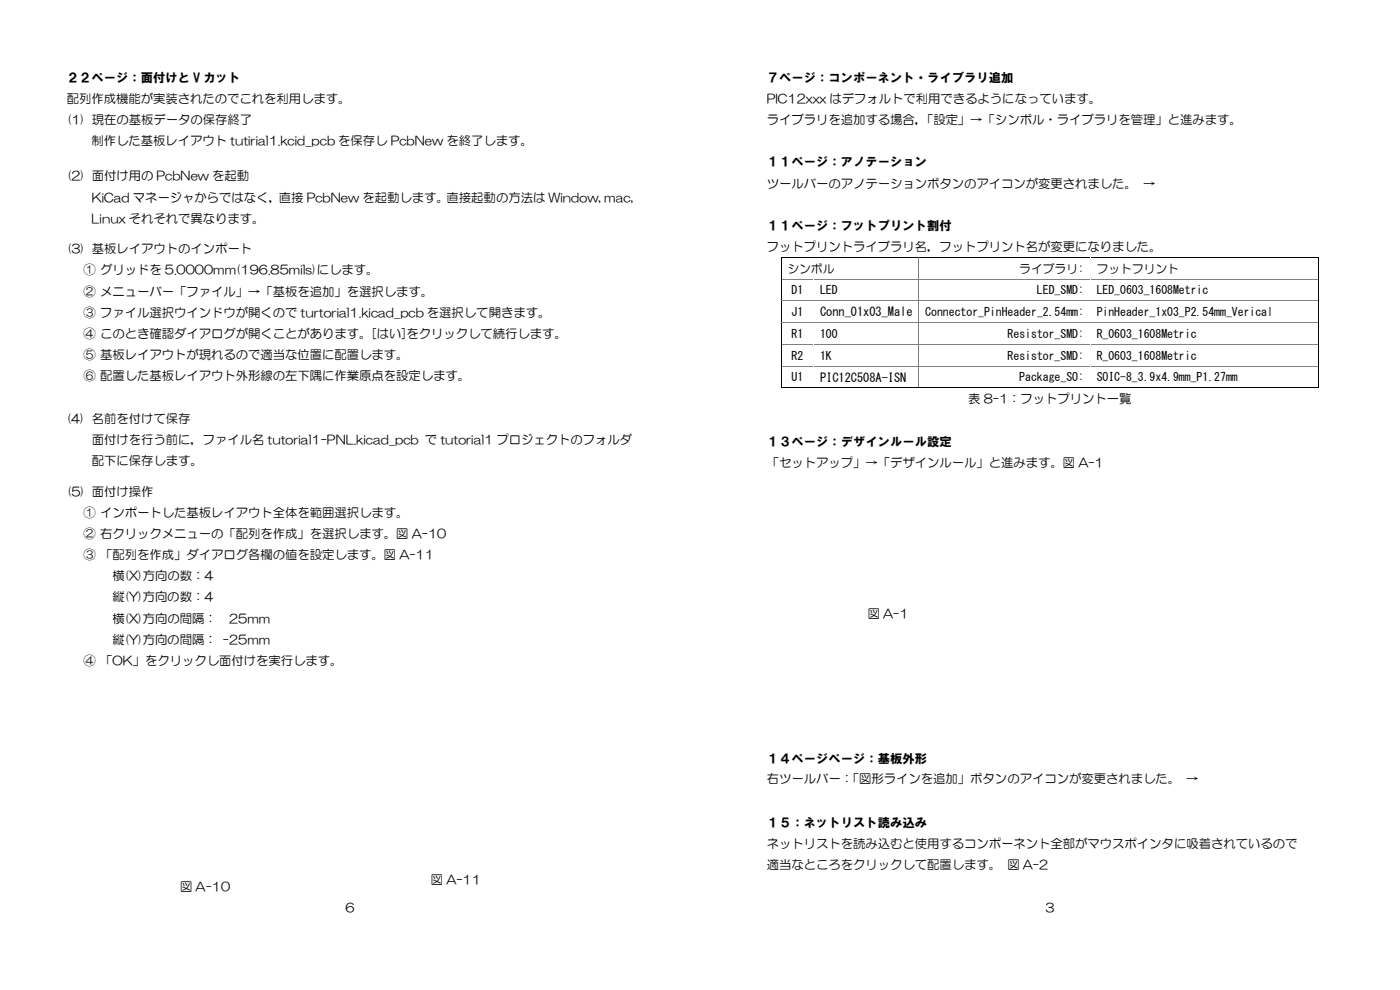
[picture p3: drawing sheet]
<svg xmlns="http://www.w3.org/2000/svg" width="420mm" height="297mm" viewBox="0 0 420 297" stroke-linecap="round" stroke-linejoin="round" font-family="sans-serif">
<defs><g id="words">
<g font-size="3.7">
<text x="20" y="24.5">２２ページ：面付けと V カット</text>
<text x="230.1" y="24.5">７ページ：コンポーネント・ライブラリ追加</text>
<text x="20" y="30.9">配列作成機能が実装されたのでこれを利用します。</text>
<text x="230.1" y="30.9">PIC12xxx はデフォルトで利用できるようになっています。</text>
<text x="20.1" y="37.2">(1) 現在の基板データの保存終了</text>
<text x="230.1" y="37.2">ライブラリを追加する場合，</text>
<text x="276.4" y="37.2">「設定」→「シンボル・ライブラリを管理」と進みます。</text>
<text x="27.4" y="43.6">制作した基板レイアウト tutirial1.kcid_pcb を保存し PcbNew を終了します。</text>
<text x="230.1" y="49.9">１１ページ：アノテーション</text>
<text x="20.1" y="54.1">(2) 面付け用の PcbNew を起動</text>
<text x="230.1" y="56.3">ツールバーのアノテーションボタンのアイコンが変更されました。 →</text>
<text x="27.5" y="60.5">KiCad マネージャからではなく，直接 PcbNew を起動します。直接起動の方法は Window, mac,</text>
<text x="27.5" y="66.8">Linux それそれで異なります。</text>
<text x="230.1" y="69">１１ページ：フットプリント割付</text>
<text x="20.1" y="76">(3) 基板レイアウトのインポート</text>
<text x="230.1" y="75.3">フットプリントライブラリ名，フットプリント名が変更になりました。</text>
<text x="25" y="82.4">① グリッドを 5.0000mm(196.85mils)にします。</text>
<text x="25" y="88.7">② メニューバー「ファイル」→「基板を追加」を選択します。</text>
<text x="25" y="95.1">③ ファイル選択ウインドウが開くので turtorial1.kicad_pcb を選択して開きます。</text>
<text x="246.1" y="94.9">Conn_01x03_Male</text>
<text x="25" y="101.4">④ このとき確認ダイアログが開くことがあります。[はい]をクリックして続行します。</text>
<text x="25" y="107.8">⑤ 基板レイアウトが現れるので適当な位置に配置します。</text>
<text x="25" y="114.1">⑥ 配置した基板レイアウト外形線の左下隅に作業原点を設定します。</text>
<text x="246.1" y="114.5">PIC12C508A-ISN</text>
<text x="290.6" y="121">表 8-1：フットプリント一覧</text>
<text x="20" y="126.8">(4) 名前を付けて保存</text>
<text x="27.5" y="133.2">面付けを行う前に，ファイル名 tutorial1-PNL.kicad_pcb で tutorial1 プロジェクトのフォルダ</text>
<text x="230.1" y="133.7">１３ページ：デザインルール設定</text>
<text x="27.5" y="139.5">配下に保存します。</text>
<text x="230.1" y="140">「セットアップ」→「デザインルール」と進みます。図 A-1</text>
<text x="20.1" y="148.7">(5) 面付け操作</text>
<text x="25" y="155">① インポートした基板レイアウト全体を範囲選択します。</text>
<text x="25" y="161.4">② 右クリックメニューの「配列を作成」を選択します。図 A-10</text>
<text x="25" y="167.7">③ 「配列を作成」ダイアログ各欄の値を設定します。図 A-11</text>
<text x="33.7" y="174.1">横(X)方向の数：4</text>
<text x="33.7" y="180.4">縦(Y)方向の数：4</text>
<text x="260.4" y="185.5">図 A-1</text>
<text x="33.7" y="186.8">横(X)方向の間隔：</text>
<text x="68.7" y="186.8">25mm</text>
<text x="33.7" y="193.1">縦(Y)方向の間隔： -25mm</text>
<text x="25" y="199.5">④ 「OK」をクリックし面付けを実行します。</text>
<text x="230.1" y="228.9">１４ページページ：基板外形</text>
<text x="230.1" y="234.9">右ツールバー：</text>
<text x="254.2" y="234.9">「図形ラインを追加」ボタンのアイコンが変更されました。 →</text>
<text x="230.1" y="248">１５：ネットリスト読み込み</text>
<text x="230.1" y="254.3">ネットリストを読み込むと使用するコンポーネント全部がマウスポインタに吸着されているので</text>
<text x="230.1" y="260.7">適当なところをクリックして配置します。 図 A-2</text>
<text x="54.1" y="267.5">図 A-10</text>
<text x="129.3" y="265.2">図 A-11</text>
<text x="103.6" y="273.6">6</text>
<text x="313.7" y="273.6">3</text>
</g>
<g font-size="3.5">
<text x="236.3" y="81.8">シンボル</text>
<text x="305.9" y="81.8">ライブラリ:</text>
<text x="329.1" y="81.8">フットフリント</text>
<text x="237.5" y="88.3">D1</text>
<text x="246.1" y="88.3">LED</text>
<text x="311.2" y="88.3">LED_SMD:</text>
<text x="329.1" y="88.3">LED_0603_1608Metric</text>
<text x="237.5" y="94.8">J1</text>
<text x="277.7" y="94.8">Connector_PinHeader_2.54mm:</text>
<text x="329.1" y="94.8">PinHeader_1x03_P2.54mm_Verical</text>
<text x="237.5" y="101.4">R1</text>
<text x="246.1" y="101.4">100</text>
<text x="302.4" y="101.4">Resistor_SMD:</text>
<text x="329.1" y="101.4">R_0603_1608Metric</text>
<text x="237.5" y="107.9">R2</text>
<text x="246.1" y="107.9">1K</text>
<text x="302.4" y="107.9">Resistor_SMD:</text>
<text x="329.1" y="107.9">R_0603_1608Metric</text>
<text x="237.5" y="114.4">U1</text>
<text x="305.9" y="114.4">Package_SO:</text>
<text x="329.1" y="114.4">SOIC-8_3.9x4.9mm_P1.27mm</text>
</g>
</g></defs>
<path d="M234.3 77.2l.2 .1zM275.7 77.2l.2 .1zM327.1 77.2l.2 .1zM395.7 77.2l.2 .1z" fill="#000"/>
<path d="M234.4 77.3v6.4M234.5 77.2h41.2M275.9 77.2h51.2M327.3 77.2h68.4" fill="none" stroke="#000" stroke-width=".3"/>
<path d="M275.8 77.3v6.4" fill="none" stroke="#808080" stroke-width=".3"/>
<path d="M327.1 77.3h.2v6.4h-.2z" fill="#fff"/>
<path d="M395.8 77.3v6.4" fill="none" stroke="#000" stroke-width=".3"/>
<path d="M234.3 83.7l.2 .1z" fill="#000"/>
<path d="M234.5 83.8h9.6" fill="none" stroke="#808080" stroke-width=".3"/>
<path d="M244.1 83.7l.2 .1z" fill="#808080"/>
<path d="M244.3 83.8h31.4" fill="none" stroke="#808080" stroke-width=".3"/>
<path d="M275.7 83.7l.2 .1z" fill="#808080"/>
<path d="M275.9 83.8h51.2" fill="none" stroke="#808080" stroke-width=".3"/>
<path d="M327.1 83.7l.2 .1z" fill="#808080"/>
<path d="M327.3 83.8h68.4" fill="none" stroke="#808080" stroke-width=".3"/>
<path d="M395.7 83.7l.2 .1z" fill="#000"/>
<path d="M234.4 83.8v6.4" fill="none" stroke="#000" stroke-width=".3"/>
<path d="M244.1 83.8h.2v6.4h-.2z" fill="#fff"/>
<path d="M275.8 83.8v6.4" fill="none" stroke="#808080" stroke-width=".3"/>
<path d="M327.1 83.8h.2v6.4h-.2z" fill="#fff"/>
<path d="M395.8 83.8v6.4" fill="none" stroke="#000" stroke-width=".3"/>
<path d="M234.3 90.2l.2 .2z" fill="#000"/>
<path d="M234.5 90.3h9.6" fill="none" stroke="#808080" stroke-width=".3"/>
<path d="M244.1 90.2l.2 .2z" fill="#808080"/>
<path d="M244.3 90.3h31.4" fill="none" stroke="#808080" stroke-width=".3"/>
<path d="M275.7 90.2l.2 .2z" fill="#808080"/>
<path d="M275.9 90.3h51.2" fill="none" stroke="#808080" stroke-width=".3"/>
<path d="M327.1 90.2l.2 .2z" fill="#808080"/>
<path d="M327.3 90.3h68.4" fill="none" stroke="#808080" stroke-width=".3"/>
<path d="M395.7 90.2l.2 .2z" fill="#000"/>
<path d="M234.4 90.4v6.3" fill="none" stroke="#000" stroke-width=".3"/>
<path d="M244.1 90.4h.2v6.3h-.2z" fill="#fff"/>
<path d="M275.8 90.4v6.3" fill="none" stroke="#808080" stroke-width=".3"/>
<path d="M327.1 90.4h.2v6.3h-.2z" fill="#fff"/>
<path d="M395.8 90.4v6.3" fill="none" stroke="#000" stroke-width=".3"/>
<path d="M234.3 96.7l.2 .2z" fill="#000"/>
<path d="M234.5 96.8h9.6" fill="none" stroke="#808080" stroke-width=".3"/>
<path d="M244.1 96.7l.2 .2z" fill="#808080"/>
<path d="M244.3 96.8h31.4" fill="none" stroke="#808080" stroke-width=".3"/>
<path d="M275.7 96.7l.2 .2z" fill="#808080"/>
<path d="M275.9 96.8h51.2" fill="none" stroke="#808080" stroke-width=".3"/>
<path d="M327.1 96.7l.2 .2z" fill="#808080"/>
<path d="M327.3 96.8h68.4" fill="none" stroke="#808080" stroke-width=".3"/>
<path d="M395.7 96.7l.2 .2z" fill="#000"/>
<path d="M234.4 96.9v6.4" fill="none" stroke="#000" stroke-width=".3"/>
<path d="M244.1 96.9h.2v6.4h-.2z" fill="#fff"/>
<path d="M275.8 96.9v6.4" fill="none" stroke="#808080" stroke-width=".3"/>
<path d="M327.1 96.9h.2v6.4h-.2z" fill="#fff"/>
<path d="M395.8 96.9v6.4" fill="none" stroke="#000" stroke-width=".3"/>
<path d="M234.3 103.3l.2 .1z" fill="#000"/>
<path d="M234.5 103.3h9.6" fill="none" stroke="#808080" stroke-width=".3"/>
<path d="M244.1 103.3l.2 .1z" fill="#808080"/>
<path d="M244.3 103.3h31.4" fill="none" stroke="#808080" stroke-width=".3"/>
<path d="M275.7 103.3l.2 .1z" fill="#808080"/>
<path d="M275.9 103.3h51.2" fill="none" stroke="#808080" stroke-width=".3"/>
<path d="M327.1 103.3l.2 .1z" fill="#808080"/>
<path d="M327.3 103.3h68.4" fill="none" stroke="#808080" stroke-width=".3"/>
<path d="M395.7 103.3l.2 .1z" fill="#000"/>
<path d="M234.4 103.4v6.4" fill="none" stroke="#000" stroke-width=".3"/>
<path d="M244.1 103.4h.2v6.4h-.2z" fill="#fff"/>
<path d="M275.8 103.4v6.4" fill="none" stroke="#808080" stroke-width=".3"/>
<path d="M327.1 103.4h.2v6.4h-.2z" fill="#fff"/>
<path d="M395.8 103.4v6.4" fill="none" stroke="#000" stroke-width=".3"/>
<path d="M234.3 109.8l.2 .2z" fill="#000"/>
<path d="M234.5 109.9h9.6" fill="none" stroke="#808080" stroke-width=".3"/>
<path d="M244.1 109.8l.2 .2z" fill="#808080"/>
<path d="M244.3 109.9h31.4" fill="none" stroke="#808080" stroke-width=".3"/>
<path d="M275.7 109.8l.2 .2z" fill="#808080"/>
<path d="M275.9 109.9h51.2" fill="none" stroke="#808080" stroke-width=".3"/>
<path d="M327.1 109.8l.2 .2z" fill="#808080"/>
<path d="M327.3 109.9h68.4" fill="none" stroke="#808080" stroke-width=".3"/>
<path d="M234.3 116.3l.2 .2zM395.7 109.8l.2 .2z" fill="#000"/>
<path d="M234.4 110v6.3M234.5 116.4h9.6" fill="none" stroke="#000" stroke-width=".3"/>
<path d="M244.1 110h.2v6.3h-.2z" fill="#fff"/>
<path d="M244.1 116.3l.2 .2zM275.7 116.3l.2 .2z" fill="#000"/>
<path d="M244.3 116.4h31.4M275.9 116.4h51.2" fill="none" stroke="#000" stroke-width=".3"/>
<path d="M275.8 110v6.3" fill="none" stroke="#808080" stroke-width=".3"/>
<path d="M327.1 110h.2v6.3h-.2z" fill="#fff"/>
<path d="M327.1 116.3l.2 .2zM395.7 116.3l.2 .2z" fill="#000"/>
<path d="M327.3 116.4h68.4M395.8 110v6.3" fill="none" stroke="#000" stroke-width=".3"/>
<path d="M255.6 181h21.9v6.4h-21.9z" fill-rule="evenodd" fill="#fff"/>
<use href="#words"/>
</svg>
